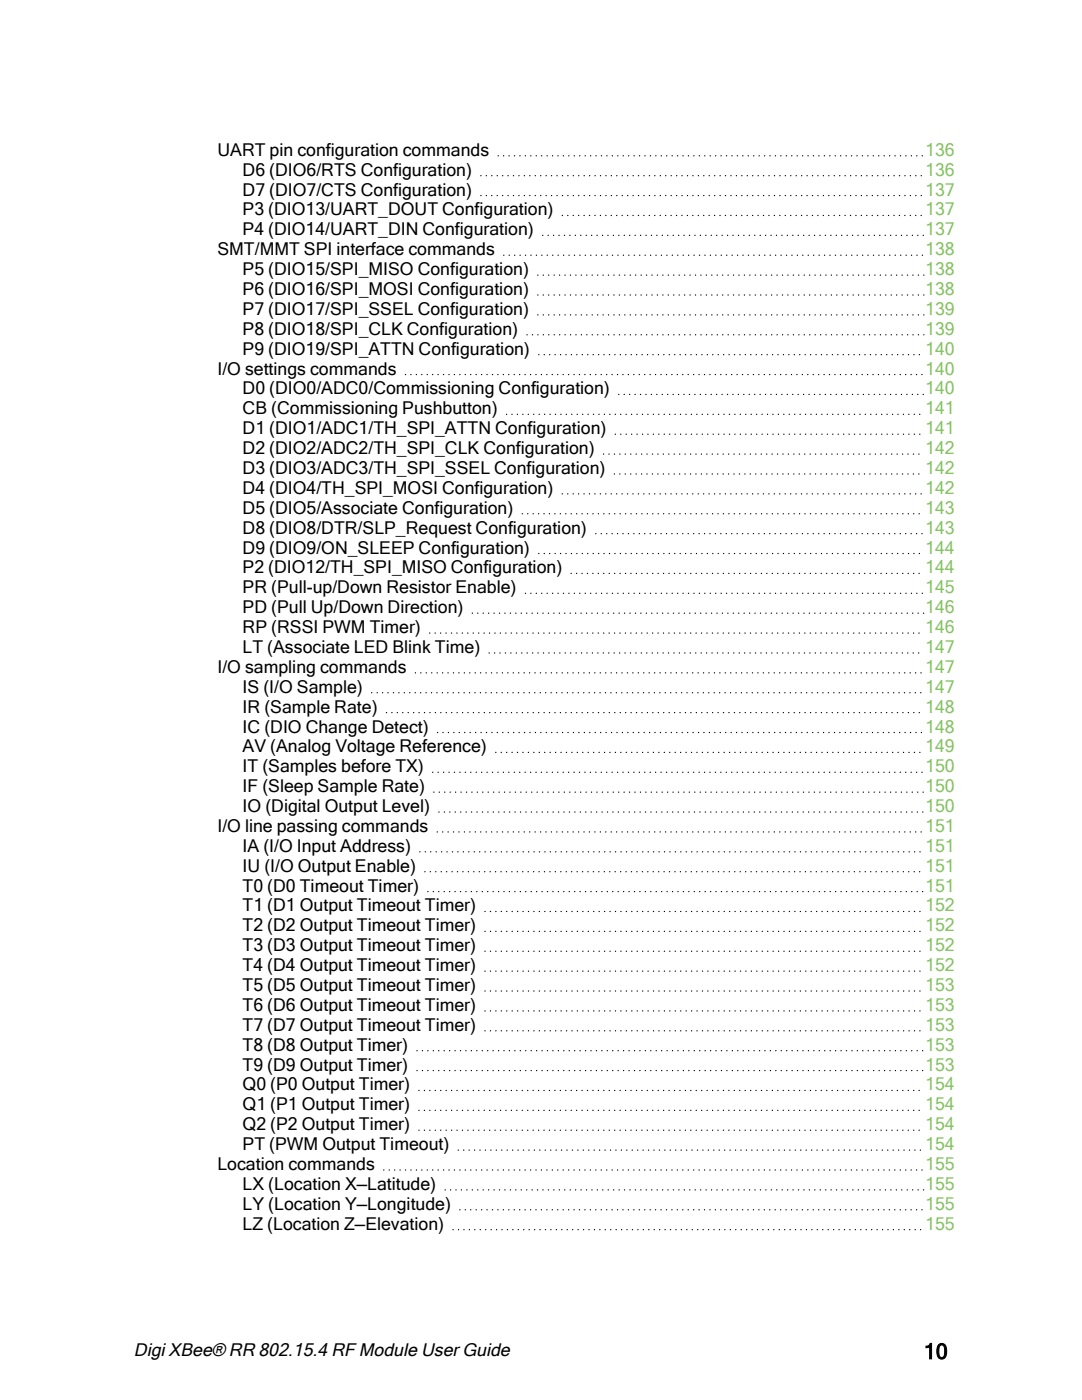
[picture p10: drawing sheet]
<svg xmlns="http://www.w3.org/2000/svg" width="216mm" height="279mm" viewBox="0 0 216 279" stroke-linecap="round" stroke-linejoin="round" font-family="sans-serif">
<defs><g id="words">
<text font-size="4.2" x="184.3" y="271.2">10</text>
<text font-size="3.6" x="26.7" y="270.5">Digi XBee® RR 802.15.4 RF Module User Guide</text>
<g font-size="3.5">
<text x="43.4" y="31.1">UART pin configuration commands</text>
<text x="48.4" y="35.1">D6 (DIO6/RTS Configuration)</text>
<text x="48.4" y="39">D7 (DIO7/CTS Configuration)</text>
<text x="48.4" y="43">P3 (DIO13/UART_DOUT Configuration)</text>
<text x="48.4" y="47">P4 (DIO14/UART_DIN Configuration)</text>
<text x="43.4" y="50.9">SMT/MMT SPI interface commands</text>
<text x="48.4" y="54.9">P5 (DIO15/SPI_MISO Configuration)</text>
<text x="48.4" y="58.9">P6 (DIO16/SPI_MOSI Configuration)</text>
<text x="48.4" y="62.8">P7 (DIO17/SPI_SSEL Configuration)</text>
<text x="48.4" y="66.8">P8 (DIO18/SPI_CLK Configuration)</text>
<text x="48.4" y="70.8">P9 (DIO19/SPI_ATTN Configuration)</text>
<text x="43.4" y="74.8">I/O settings commands</text>
<text x="48.4" y="78.7">D0 (DIO0/ADC0/Commissioning Configuration)</text>
<text x="48.4" y="82.7">CB (Commissioning Pushbutton)</text>
<text x="48.4" y="86.7">D1 (DIO1/ADC1/TH_SPI_ATTN Configuration)</text>
<text x="48.4" y="90.6">D2 (DIO2/ADC2/TH_SPI_CLK Configuration)</text>
<text x="48.4" y="94.6">D3 (DIO3/ADC3/TH_SPI_SSEL Configuration)</text>
<text x="48.4" y="98.6">D4 (DIO4/TH_SPI_MOSI Configuration)</text>
<text x="48.4" y="102.5">D5 (DIO5/Associate Configuration)</text>
<text x="48.4" y="106.5">D8 (DIO8/DTR/SLP_Request Configuration)</text>
<text x="48.4" y="110.5">D9 (DIO9/ON_SLEEP Configuration)</text>
<text x="48.4" y="114.4">P2 (DIO12/TH_SPI_MISO Configuration)</text>
<text x="48.4" y="118.4">PR (Pull-up/Down Resistor Enable)</text>
<text x="48.4" y="122.4">PD (Pull Up/Down Direction)</text>
<text x="48.4" y="126.3">RP (RSSI PWM Timer)</text>
<text x="48.4" y="130.3">LT (Associate LED Blink Time)</text>
<text x="43.4" y="134.3">I/O sampling commands</text>
<text x="48.4" y="138.3">IS (I/O Sample)</text>
<text x="48.4" y="142.2">IR (Sample Rate)</text>
<text x="48.4" y="146.2">IC (DIO Change Detect)</text>
<text x="48.4" y="150.2">AV (Analog Voltage Reference)</text>
<text x="48.4" y="154.1">IT (Samples before TX)</text>
<text x="48.4" y="158.1">IF (Sleep Sample Rate)</text>
<text x="43.4" y="166">I/O line passing commands</text>
<text x="48.4" y="162.1">IO (Digital Output Level)</text>
<text x="48.4" y="170">IA (I/O Input Address)</text>
<text x="48.4" y="174">IU (I/O Output Enable)</text>
<text x="48.4" y="177.9">T0 (D0 Timeout Timer)</text>
<text x="48.4" y="181.9">T1 (D1 Output Timeout Timer)</text>
<text x="48.4" y="185.9">T2 (D2 Output Timeout Timer)</text>
<text x="48.4" y="189.8">T3 (D3 Output Timeout Timer)</text>
<text x="48.4" y="193.8">T4 (D4 Output Timeout Timer)</text>
<text x="48.4" y="197.8">T5 (D5 Output Timeout Timer)</text>
<text x="48.4" y="201.8">T6 (D6 Output Timeout Timer)</text>
<text x="48.4" y="205.7">T7 (D7 Output Timeout Timer)</text>
<text x="48.4" y="209.7">T8 (D8 Output Timer)</text>
<text x="48.4" y="213.7">T9 (D9 Output Timer)</text>
<text x="48.4" y="217.6">Q0 (P0 Output Timer)</text>
<text x="48.4" y="221.6">Q1 (P1 Output Timer)</text>
<text x="48.4" y="225.6">Q2 (P2 Output Timer)</text>
<text x="43.4" y="233.5">Location commands</text>
<text x="48.4" y="229.5">PT (PWM Output Timeout)</text>
<text x="48.4" y="237.5">LX (Location X—Latitude)</text>
<text x="48.4" y="241.4">LY (Location Y—Longitude)</text>
<text x="48.4" y="245.4">LZ (Location Z—Elevation)</text>
</g>
<g font-size="3.5" fill="#84c361">
<text x="184.6" y="31.1">136</text>
<text x="184.6" y="35.1">136</text>
<text x="184.6" y="39">137</text>
<text x="184.6" y="43">137</text>
<text x="184.6" y="47">137</text>
<text x="184.6" y="50.9">138</text>
<text x="184.6" y="54.9">138</text>
<text x="184.6" y="58.9">138</text>
<text x="184.6" y="62.8">139</text>
<text x="184.6" y="66.8">139</text>
<text x="184.6" y="70.8">140</text>
<text x="184.6" y="74.8">140</text>
<text x="184.6" y="78.7">140</text>
<text x="184.6" y="82.7">141</text>
<text x="184.6" y="86.7">141</text>
<text x="184.6" y="90.6">142</text>
<text x="184.6" y="94.6">142</text>
<text x="184.6" y="98.6">142</text>
<text x="184.6" y="102.5">143</text>
<text x="184.6" y="106.5">143</text>
<text x="184.6" y="110.5">144</text>
<text x="184.6" y="114.4">144</text>
<text x="184.6" y="118.4">145</text>
<text x="184.6" y="122.4">146</text>
<text x="184.6" y="126.3">146</text>
<text x="184.6" y="130.3">147</text>
<text x="184.6" y="134.3">147</text>
<text x="184.6" y="138.3">147</text>
<text x="184.6" y="142.2">148</text>
<text x="184.6" y="146.2">148</text>
<text x="184.6" y="150.2">149</text>
<text x="184.6" y="154.1">150</text>
<text x="184.6" y="158.1">150</text>
<text x="184.6" y="162.1">150</text>
<text x="184.6" y="166">151</text>
<text x="184.6" y="170">151</text>
<text x="184.6" y="174">151</text>
<text x="184.6" y="177.9">151</text>
<text x="184.6" y="181.9">152</text>
<text x="184.6" y="185.9">152</text>
<text x="184.6" y="189.8">152</text>
<text x="184.6" y="193.8">152</text>
<text x="184.6" y="197.8">153</text>
<text x="184.6" y="201.8">153</text>
<text x="184.6" y="205.7">153</text>
<text x="184.6" y="209.7">153</text>
<text x="184.6" y="213.7">153</text>
<text x="184.6" y="217.6">154</text>
<text x="184.6" y="221.6">154</text>
<text x="184.6" y="225.6">154</text>
<text x="184.6" y="229.5">154</text>
<text x="184.6" y="233.5">155</text>
<text x="184.6" y="237.5">155</text>
<text x="184.6" y="241.4">155</text>
<text x="184.6" y="245.4">155</text>
</g>
</g></defs>
<g fill="none" stroke="#000" stroke-width=".26" stroke-dasharray="0 1.1">
<path d="M95.9 35.1h88.4M95.9 39h88.4M99.4 31.1h84.9M100.5 50.9h83.8M107.3 54.9h77M107.3 58.9h77M108.3 47h76M112.2 43h72.1M80.9 74.8h103.4M105.2 66.8h79.1M107.3 62.8h77M107.5 70.8h76.8"/>
<path d="M123.5 78.7h60.8M101.1 82.7h83.2M112.2 98.6h72.1M120.4 90.6h63.9M122.6 94.6h61.7M122.8 86.7h61.5M104.2 102.5h80.1M104.8 118.4h79.5M107.5 110.5h76.8M114 114.4h70.3M118.9 106.5h65.4M74.2 138.3h110.1"/>
<path d="M82.9 134.3h101.4M85.7 126.3h98.6M94.2 122.4h90.1M97.6 130.3h86.7M77.1 142.2h107.2M86.3 154.1h98M86.6 158.1h97.7M87.3 146.2h97M98.9 150.2h85.4M83.8 170h100.5M84.8 174h99.5M85.4 177.9h98.9"/>
<path d="M87.2 166h97.1M87.6 162.1h96.7M96.8 181.9h87.5M96.8 185.9h87.5M96.8 189.8h87.5M96.8 193.8h87.5M96.8 197.8h87.5M83.2 209.7h101.1M83.2 213.7h101.1M83.6 217.6h100.7M96.8 201.8h87.5M96.8 205.7h87.5"/>
<path d="M76.6 233.5h107.7M83.6 221.6h100.7M83.6 225.6h100.7M88.8 237.5h95.5M91.4 229.5h92.9M90.4 245.4h93.9M91.8 241.4h92.5"/>
</g>
<use href="#words"/>
</svg>
